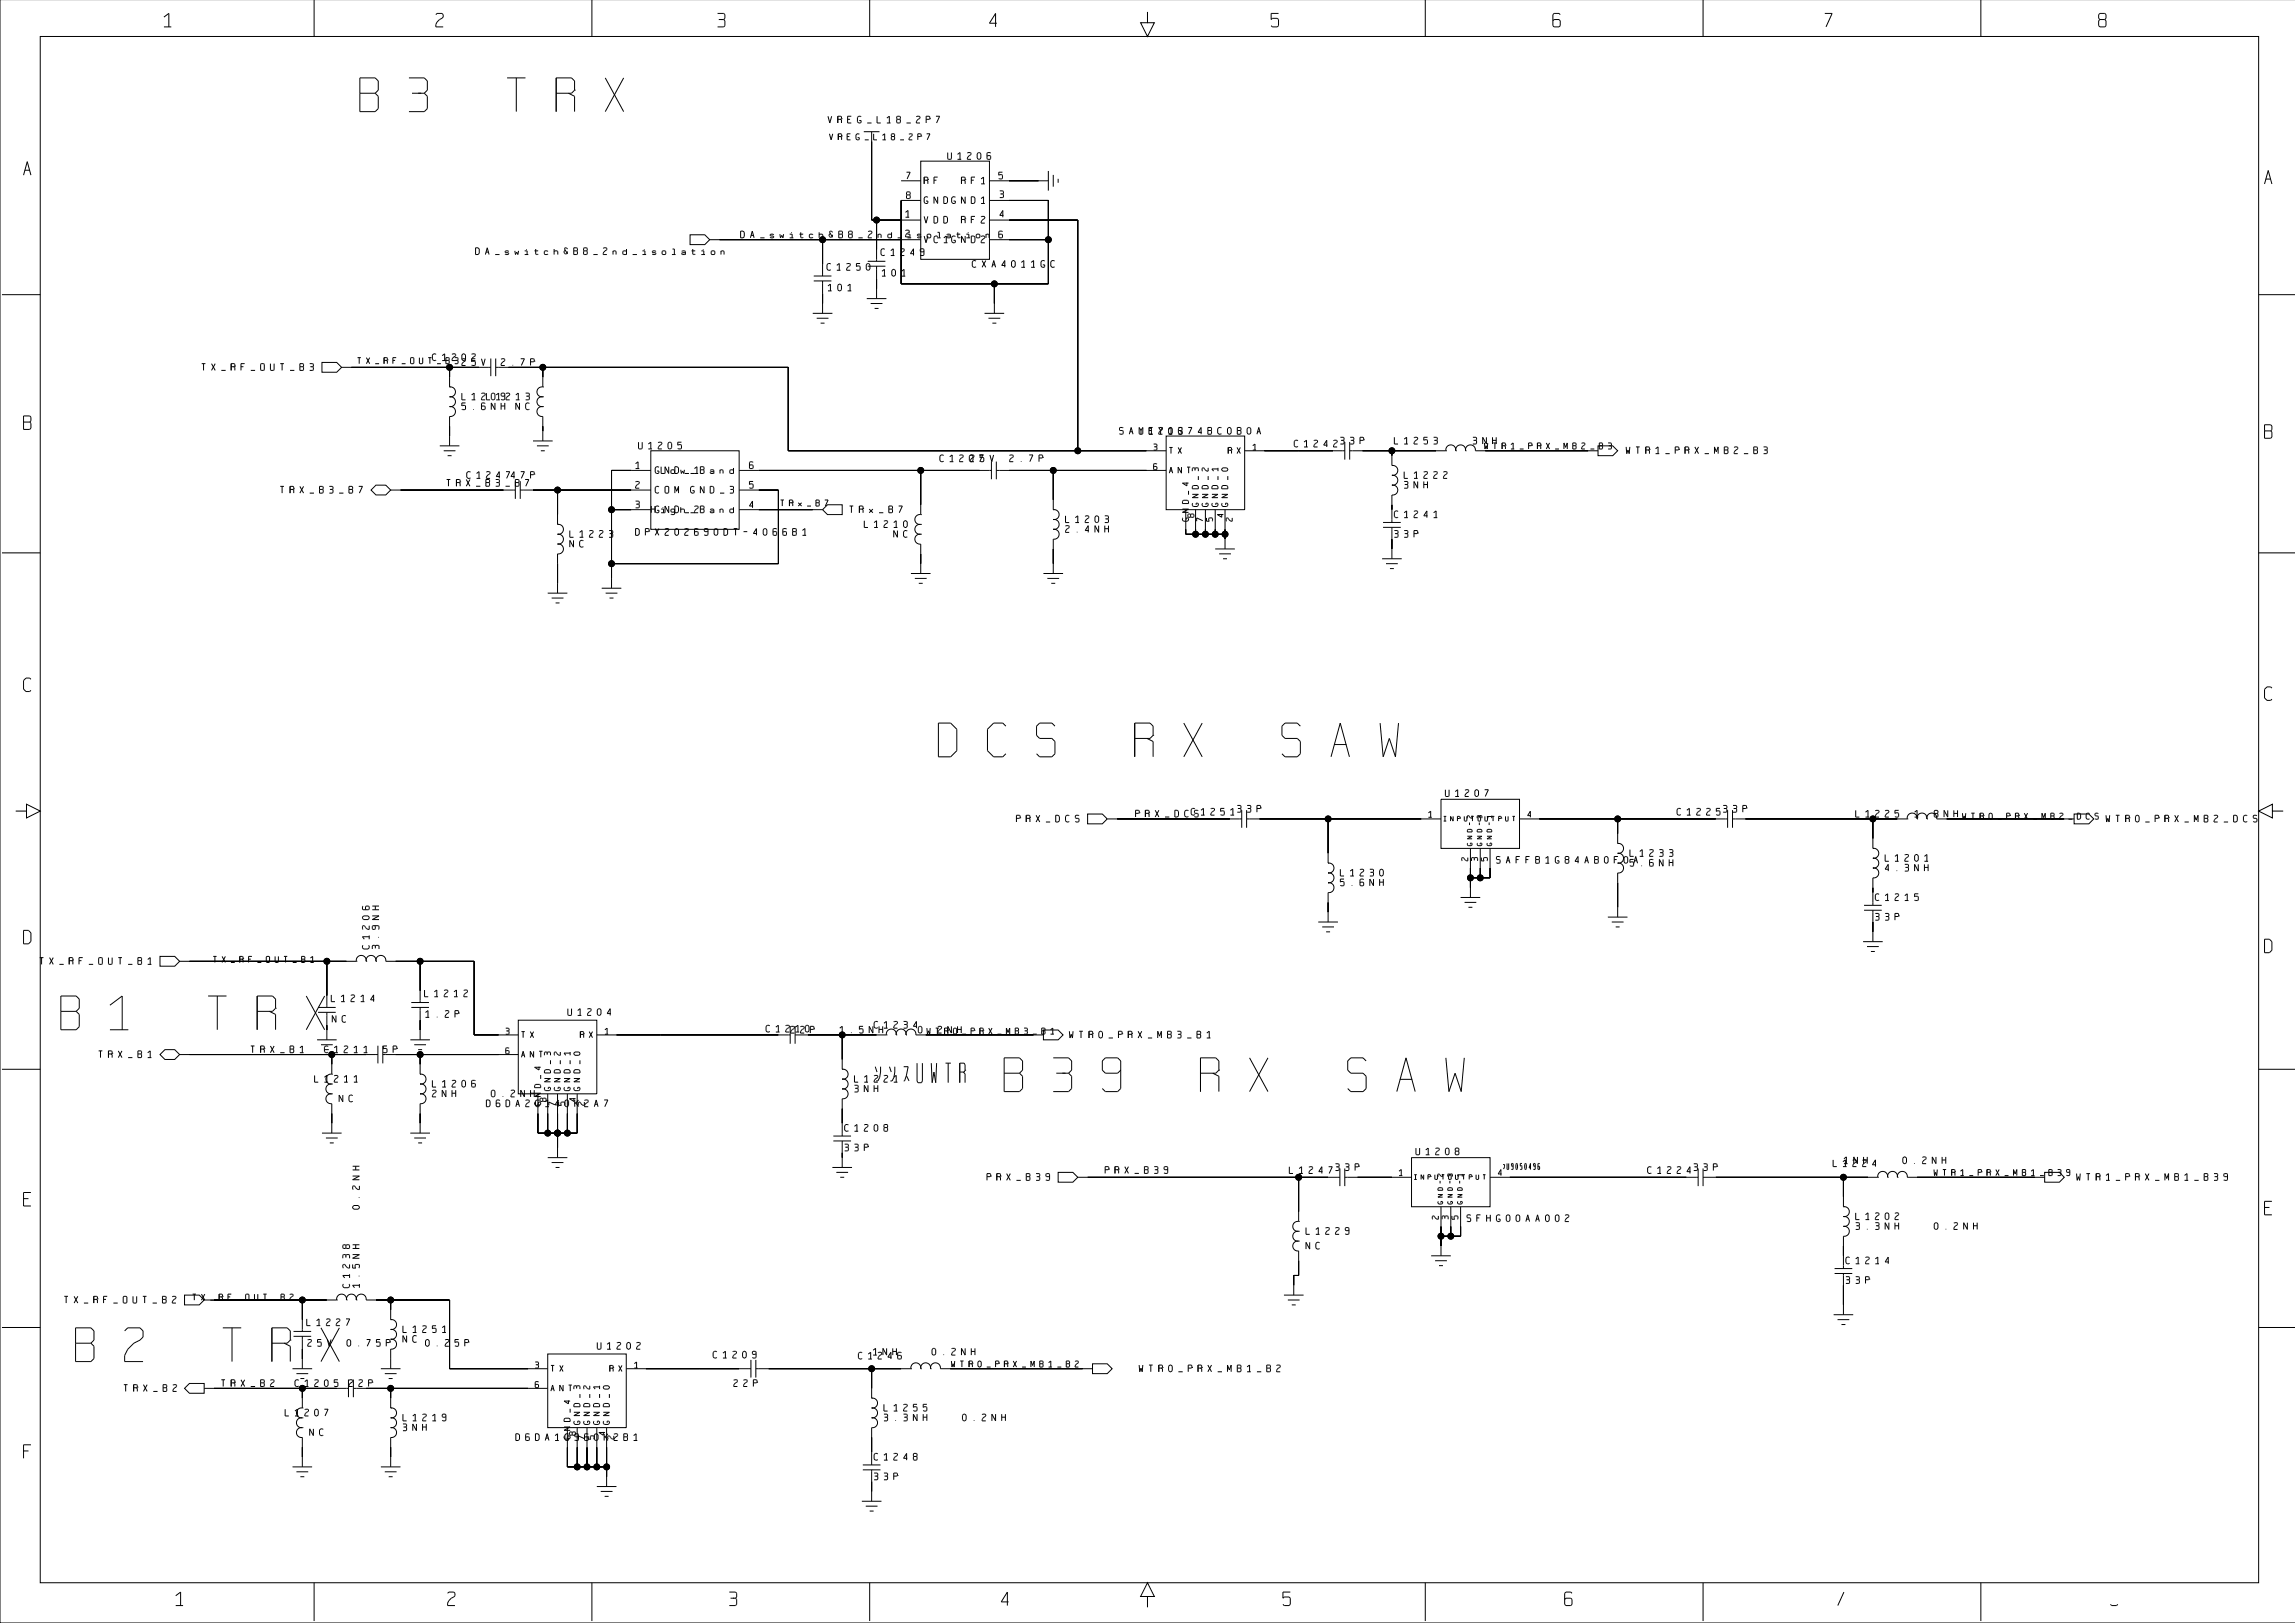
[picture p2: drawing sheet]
<svg xmlns="http://www.w3.org/2000/svg" width="594mm" height="420mm" viewBox="0 0 594 420" stroke-linecap="round" stroke-linejoin="round" font-family="sans-serif">
<defs><g id="words">
<g font-size="12.3">
<text x="90.7" y="31.4">B3</text>
<text x="127.7" y="31.4">TRX</text>
<text x="241.5" y="198.3">DCS</text>
<text x="290.9" y="198.3">RX</text>
<text x="327.9" y="198.3">SAW</text>
<text x="13.4" y="268.8">B1</text>
<text x="50.4" y="268.8">TRX</text>
<text x="258.4" y="285">B39</text>
<text x="307.8" y="285">RX</text>
<text x="344.8" y="285">SAW</text>
<text x="17.3" y="354.9">B2</text>
<text x="54.3" y="354.9">TRX</text>
</g>
<text font-size="7.1" x="214.1" y="281.5">¿¿½üWTR</text>
<g font-size="4.9">
<text x="40.9" y="6.8">1</text>
<text x="111.5" y="6.8">2</text>
<text x="184.1" y="6.8">3</text>
<text x="254.7" y="6.8">4</text>
<text x="327.4" y="6.8">5</text>
<text x="400.4" y="6.8">6</text>
<text x="470.6" y="6.8">7</text>
<text x="541.5" y="6.8">8</text>
<text x="4.6" y="44.9">A</text>
<text x="584.6" y="47.3">A</text>
<text x="4.6" y="110.8">B</text>
<text x="584.6" y="113">B</text>
<text x="4.6" y="178.6">C</text>
<text x="584.6" y="181">C</text>
<text x="4.6" y="243.8">D</text>
<text x="584.6" y="246.3">D</text>
<text x="4.6" y="311.6">E</text>
<text x="584.6" y="314">E</text>
<text x="4.6" y="376.8">F</text>
<text x="44.1" y="414.9">1</text>
<text x="114.3" y="414.9">2</text>
<text x="187.3" y="414.9">3</text>
<text x="257.5" y="414.9">4</text>
<text x="330.6" y="414.9">5</text>
<text x="403.6" y="414.9">6</text>
</g>
<g font-size="2.5">
<text x="213.8" y="31.6">VREG_L18_2P7</text>
<text x="244.5" y="40.3">U1206</text>
<text x="233.9" y="46.9">7</text>
<text x="238.1" y="47.5">RF</text>
<text x="248" y="47.5">RF1</text>
<text x="257.5" y="46.9">5</text>
<text x="233.9" y="51.9">8</text>
<text x="238.1" y="52.4">GNDGND1</text>
<text x="257.9" y="51.9">3</text>
<text x="233.5" y="56.8">1</text>
<text x="238.1" y="57.7">VDD</text>
<text x="248" y="57.7">RF2</text>
<text x="257.9" y="56.8">4</text>
<text x="124.2" y="65.8">DA_switch&amp;B8_2nd_isolation</text>
<text x="190.9" y="62.1">DA_switch&amp;B8_2nd_isolation</text>
<text x="227.2" y="65.3">C1249</text>
<text x="233.5" y="62.1">2</text>
<text x="238.1" y="62.7">VC1GND2</text>
<text x="257.5" y="62.1">6</text>
<text x="213.1" y="69.2">C1250</text>
<text x="227.2" y="70.6">101</text>
<text x="250.8" y="68.5">CXA4011GC</text>
<text x="213.4" y="74.5">101</text>
<text x="52.2" y="95.8">TX_RF_OUT_B3</text>
<text x="111.5" y="93.8">C1202</text>
<text x="119.2" y="95.2">25V</text>
<text x="129.1" y="95.2">2.7P</text>
<text x="118.5" y="105.2">5.6NH</text>
<text x="118.5" y="102.7">L1209</text>
<text x="125.2" y="102.7">L1213</text>
<text x="132.6" y="105.2">NC</text>
<text x="290" y="111.6">SAYEY1G74BC0B0A</text>
<text x="294.2" y="111.6">U1203</text>
<text x="164.4" y="115.4">U1205</text>
<text x="242.7" y="119.9">C1207</text>
<text x="250.8" y="119.9">25V</text>
<text x="260.7" y="119.9">2.7P</text>
<text x="334.4" y="116.4">C1242</text>
<text x="346.1" y="115.4">33P</text>
<text x="360.2" y="115.4">L1253</text>
<text x="380.3" y="115.4">3NH</text>
<text x="419.8" y="117.3">WTR1_PRX_MB2_B3</text>
<text x="120.3" y="124.5">C124747P</text>
<text x="163.7" y="121.7">1</text>
<text x="168.6" y="122.3">GND_1</text>
<text x="170.7" y="122.3">Low_Band</text>
<text x="193" y="121.7">6</text>
<text x="362.3" y="122.8">L1222</text>
<text x="362.3" y="125.7">3NH</text>
<text x="72.3" y="127.6">TRX_B3_B7</text>
<text x="114.7" y="126.3">TRX_B3_B7</text>
<text x="163.7" y="131.9">3</text>
<text x="163.7" y="127">2</text>
<text x="168.6" y="127.6">COM</text>
<text x="178.2" y="127.6">GND_3</text>
<text x="193" y="127">5</text>
<text x="193" y="131.9">4</text>
<text x="163.7" y="137.7">DPX202690DT-4066B1</text>
<text x="168.3" y="132.5">High_Band</text>
<text x="168.6" y="132.5">GND_2</text>
<text x="219.1" y="132.5">TRx_B7</text>
<text x="223.3" y="135.5">L1210</text>
<text x="274.8" y="134.5">L1203</text>
<text x="274.8" y="137">2.4NH</text>
<text x="359.8" y="133.1">C1241</text>
<text x="146.8" y="138.4">L1223</text>
<text x="146.8" y="140.8">NC</text>
<text x="230.7" y="138.4">NC</text>
<text x="359.8" y="138.4">33P</text>
<text x="373.2" y="205.4">U1207</text>
<text x="262.5" y="212.6">PRX_DCS</text>
<text x="292.8" y="212">PRX_DCS</text>
<text x="307.6" y="211.7">C1251</text>
<text x="319.6" y="210.6">33P</text>
<text x="433.6" y="211.7">C1225</text>
<text x="445.2" y="210.6">33P</text>
<text x="479.8" y="212">L1225</text>
<text x="494.9" y="212">1.8NH</text>
<text x="544" y="212.6">WTR0_PRX_MB2_DCS</text>
<text x="420.9" y="220.9">L1233</text>
<text x="486.8" y="222">L1201</text>
<text x="346.1" y="225.9">L1230</text>
<text x="386.3" y="222.7">SAFFB1G84AB0F0A</text>
<text x="420.9" y="223.4">5.6NH</text>
<text x="486.8" y="224.4">4.3NH</text>
<text x="346.1" y="228.3">5.6NH</text>
<text x="484.4" y="232.2">C1215</text>
<text x="484.4" y="237.1">33P</text>
<text x="10.2" y="249.3">TX_RF_OUT_B1</text>
<text x="94.3" y="246.2" transform="rotate(-90 94.3 246.2)">C1206</text>
<text x="97.1" y="246.2" transform="rotate(-90 97.1 246.2)">3.9NH</text>
<text x="109" y="256.9">L1212</text>
<text x="85" y="258.3">L1214</text>
<text x="85" y="263.6">NC</text>
<text x="109.4" y="262.5">1.2P</text>
<text x="146.4" y="261.8">U1204</text>
<text x="197.2" y="266.1">C1210</text>
<text x="203.9" y="267.8">22P</text>
<text x="217.3" y="267.8">1.5NH</text>
<text x="225.4" y="265.4">C1234</text>
<text x="232.1" y="267.8">¡À0.2NH</text>
<text x="275.9" y="268.3">WTR0_PRX_MB3_B1</text>
<text x="25" y="273.6">TRX_B1</text>
<text x="64.2" y="273.1">TRX_B1</text>
<text x="83.6" y="273.1">C1211</text>
<text x="98.4" y="273.1">5P</text>
<text x="80.8" y="279.1">L1211</text>
<text x="111.1" y="280.5">L1206</text>
<text x="220.1" y="279.1">L1221</text>
<text x="220.1" y="281.6">3NH</text>
<text x="86.8" y="284.4">NC</text>
<text x="111.1" y="283">2NH</text>
<text x="121" y="283">¡À0.2NH</text>
<text x="125.9" y="285.5">D6DA2G140K2A7</text>
<text x="217.7" y="291.8">C1208</text>
<text x="217.7" y="297.1">33P</text>
<text x="365.5" y="297.8">U1208</text>
<text x="255.1" y="305.4">PRX_B39</text>
<text x="285" y="304.1">PRX_B39</text>
<text x="333" y="304.1">L1247</text>
<text x="345" y="303.4">33P</text>
<text x="425.8" y="304.1">C1224</text>
<text x="437.4" y="303.4">33P</text>
<text x="473.8" y="302.3">L1224</text>
<text x="477" y="301.6">1NH</text>
<text x="486.8" y="301.6">¡À0.2NH</text>
<text x="536.6" y="305.4">WTR1_PRX_MB1_B39</text>
<text x="378.5" y="315.1">SFHG00AA002</text>
<text x="479.4" y="314.8">L1202</text>
<text x="479.4" y="317.2">3.3NH</text>
<text x="494.2" y="317.2">¡À0.2NH</text>
<text x="91.8" y="318.9" transform="rotate(-90 91.8 318.9)">¡À0.2NH</text>
<text x="336.9" y="320">L1229</text>
<text x="337.3" y="323.9">NC</text>
<text x="476.6" y="326">C1214</text>
<text x="89.3" y="333.7" transform="rotate(-90 89.3 333.7)">C1238</text>
<text x="91.8" y="333.7" transform="rotate(-90 91.8 333.7)">1.5NH</text>
<text x="476.6" y="331.3">33P</text>
<text x="16.6" y="337.1">TX_RF_OUT_B2</text>
<text x="78.7" y="342.3">L1227</text>
<text x="78.7" y="347.6">25V</text>
<text x="88.5" y="347.6">0.75P</text>
<text x="103.4" y="347.6">¡À0.25P</text>
<text x="103.4" y="346.5">NC</text>
<text x="103.4" y="344">L1251</text>
<text x="154.2" y="348.3">U1202</text>
<text x="184.1" y="352.1">C1209</text>
<text x="221.5" y="352.1">C1246</text>
<text x="225.8" y="351">1NH</text>
<text x="235.7" y="351">¡À0.2NH</text>
<text x="31.7" y="359.7">TRX_B2</text>
<text x="56.4" y="359.1">TRX_B2</text>
<text x="75.8" y="359.1">C1205</text>
<text x="89.6" y="359.1">22P</text>
<text x="189.1" y="359.1">22P</text>
<text x="293.9" y="354.8">WTR0_PRX_MB1_B2</text>
<text x="73.4" y="365.6">L1207</text>
<text x="227.9" y="364.1">L1255</text>
<text x="79.4" y="370.5">NC</text>
<text x="103.4" y="366.6">L1219</text>
<text x="103.4" y="369.4">3NH</text>
<text x="133.7" y="371.9">D6DA1G960K2B1</text>
<text x="227.9" y="366.6">3.3NH</text>
<text x="242.7" y="366.6">¡À0.2NH</text>
<text x="225.4" y="376.8">C1248</text>
<text x="225.4" y="382.1">33P</text>
</g>
<g font-size="2.1">
<text x="214.8" y="36.7">VREG_L18_2P7</text>
<text x="92.8" y="94.5">TX_RF_OUT_B3</text>
<text x="297.7" y="117.1">3</text>
<text x="301.6" y="117.3">TX</text>
<text x="317.5" y="117.3">RX</text>
<text x="323.5" y="117.1">1</text>
<text x="384.5" y="116.8">WTR1_PRX_MB2_B3</text>
<text x="297.7" y="122.1">6</text>
<text x="301.6" y="122.2">ANT</text>
<text x="201.8" y="131.6">TRx_B7</text>
<text x="309.5" y="131.6" transform="rotate(-90 309.5 131.6)">GND_3</text>
<text x="312" y="131.6" transform="rotate(-90 312 131.6)">GND_2</text>
<text x="314.8" y="131.6" transform="rotate(-90 314.8 131.6)">GND_1</text>
<text x="317.3" y="131.6" transform="rotate(-90 317.3 131.6)">GND_0</text>
<text x="307" y="134.8" transform="rotate(-90 307 134.8)">GND_4</text>
<text x="309" y="134.4" transform="rotate(-90 309 134.4)">8</text>
<text x="310" y="135.5" transform="rotate(-90 310 135.5)">7</text>
<text x="312.5" y="135.5" transform="rotate(-90 312.5 135.5)">5</text>
<text x="316.8" y="134.4" transform="rotate(-90 316.8 134.4)">4</text>
<text x="317.8" y="135.5" transform="rotate(-90 317.8 135.5)">2</text>
<text x="369" y="212">1</text>
<text x="394.4" y="212">4</text>
<text x="508.4" y="212.4">WTR0_PRX_MB2_DCS</text>
<text x="378.8" y="223.3" transform="rotate(-90 378.8 223.3)">2</text>
<text x="381.3" y="223.3" transform="rotate(-90 381.3 223.3)">3</text>
<text x="383.7" y="223.3" transform="rotate(-90 383.7 223.3)">5</text>
<text x="55.4" y="249.4">TX_RF_OUT_B1</text>
<text x="130.2" y="268.1">3</text>
<text x="134.1" y="268.2">TX</text>
<text x="149.6" y="268.2">RX</text>
<text x="155.6" y="268.1">1</text>
<text x="240.2" y="268.1">WTR0_PRX_MB3_B1</text>
<text x="130.2" y="273.1">6</text>
<text x="134.1" y="273.5">ANT</text>
<text x="139.5" y="285.8" transform="rotate(-90 139.5 285.8)">GND_4</text>
<text x="141.5" y="285.8" transform="rotate(-90 141.5 285.8)">8</text>
<text x="141.9" y="282.9" transform="rotate(-90 141.9 282.9)">GND_3</text>
<text x="142.4" y="286.5" transform="rotate(-90 142.4 286.5)">7</text>
<text x="144.4" y="282.9" transform="rotate(-90 144.4 282.9)">GND_2</text>
<text x="144.9" y="286.5" transform="rotate(-90 144.9 286.5)">5</text>
<text x="147.2" y="282.9" transform="rotate(-90 147.2 282.9)">GND_1</text>
<text x="149.2" y="285.8" transform="rotate(-90 149.2 285.8)">4</text>
<text x="149.7" y="282.9" transform="rotate(-90 149.7 282.9)">GND_0</text>
<text x="150.2" y="286.5" transform="rotate(-90 150.2 286.5)">2</text>
<text x="384.2" y="303">Ìù9050496</text>
<text x="387" y="304.8">4</text>
<text x="500.9" y="304.8">WTR1_PRX_MB1_B39</text>
<text x="371" y="316.1" transform="rotate(-90 371 316.1)">2</text>
<text x="373.5" y="316.1" transform="rotate(-90 373.5 316.1)">3</text>
<text x="376" y="316.1" transform="rotate(-90 376 316.1)">5</text>
<text x="50.1" y="336.9">TX_RF_OUT_B2</text>
<text x="137.9" y="354.5">3</text>
<text x="137.9" y="359.5">6</text>
<text x="141.8" y="359.6">ANT</text>
<text x="141.8" y="354.7">TX</text>
<text x="157.3" y="354.7">RX</text>
<text x="246.6" y="354.2">WTR0_PRX_MB1_B2</text>
<text x="149.2" y="371.8" transform="rotate(-90 149.2 371.8)">8GND_3</text>
<text x="154.6" y="369.4" transform="rotate(-90 154.6 369.4)">GND_1</text>
<text x="156.6" y="371.8" transform="rotate(-90 156.6 371.8)">4GND_0</text>
<text x="147.2" y="372.2" transform="rotate(-90 147.2 372.2)">GND_4</text>
<text x="150.2" y="372.9" transform="rotate(-90 150.2 372.9)">7</text>
<text x="152.7" y="372.9" transform="rotate(-90 152.7 372.9)">5 GND_2</text>
<text x="157.6" y="372.9" transform="rotate(-90 157.6 372.9)">2</text>
</g>
<g font-size="1.8">
<text x="372.9" y="212.4">INPUTOUTPUT</text>
<text x="380" y="219.4" transform="rotate(-90 380 219.4)">GND-2</text>
<text x="382.5" y="219.4" transform="rotate(-90 382.5 219.4)">GND-3</text>
<text x="385" y="219.4" transform="rotate(-90 385 219.4)">GND-1</text>
<text x="365.1" y="305.2">INPUT OUTPUT</text>
<text x="372.3" y="312.2" transform="rotate(-90 372.3 312.2)">GND-2</text>
<text x="375.1" y="312.2" transform="rotate(-90 375.1 312.2)">GND-3</text>
<text x="377.6" y="312.2" transform="rotate(-90 377.6 312.2)">GND-1</text>
</g>
</g></defs>
<g fill="none" stroke="#000" stroke-width=".26">
<path d="M0 -.1v419.9h593.8M81.3 -.1v9.5M153.1 -.1v9.5M225 -.1v9.5M368.7 -.1v9.5M440.6 -.1v9.5M512.5 -.1v9.5M10.4 9.4h573.9v400h-573.9zM296.9 3.1v2.8h1.7l-1.7 3.5-1.8-3.5h1.8M223.5 34.1h4M225.5 34.1v22.8h12.7M239.7 34.6h.9l-.7 1.6"/>
<path d="M248.4 39.5v1.7M226.8 56.9v10.7M233.1 46.8h5.1M238.2 41.7h17.8v25.4h-17.8zM238.2 51.8h-5.1v21.6h38.1v-21.6h-15.2M245.2 41l.1 .2 .8-.2M247.7 41.2h1M250.3 40.9v.3h.9M252.8 40.9l.3 .3h.3l.4-.3M253.8 52.6h1M253.8 47.6h1M255.3 41l.2 .2 .8-.2"/>
<path d="M256 56.9h22.8v59.7M256 46.8h15.2M268.7 46.8h.1M271.2 44.2v5.1M272.5 45.2v3.1M273.7 46.3v1M.5 76.2h9.9M123.7 64.1h-.7v1.7h.7M178.5 60.7h3.8l1.3 1.3-1.3 1.3h-3.8zM183.6 62h54.6M210.5 72.7h4.6M210.5 71.4h4.6"/>
<path d="M212.8 78.5h.1M212.8 62v9.4M212.8 73.4v7.6M219.3 75.2h.9M224.2 77.2h5.1M224.5 68.9h4.6M224.5 67.6h4.6M225.2 78.5h3.1M226.3 79.8h1M226.8 74.7h.1M226.8 69.6v7.6M233.2 71.4h1"/>
<path d="M255.2 60.6l.7 .1v.8M256 62h15.2M257.2 78.5h.1M257.2 73.4v7.6M584.3 76.2h9.5M83.3 93.7h3.8l1.3 1.3-1.3 1.3h-3.8zM88.4 95h35.5M116.3 95v5.1M126.5 95h.5M127 92.7v4.6M128.2 95h.8M128.2 92.7v4.6"/>
<path d="M131.5 95h72.4v21.6h97.8M140.4 95v5.1M210.3 81h5M211.3 82.3h3M212.3 83.6h1M254.7 81h5.1M255.7 82.3h3.1M256.7 83.6h1.1M113.8 115.3h5M114.8 116.6h3M115.8 117.9h1M116.3 112.8h.1"/>
<path d="M116.3 100.1h.1M116.3 102.6h.1M116.3 105.2h.1M116.3 100.1a1.29 1.29 0 0 1 1.5 1.3 1.29 1.29 0 0 1-1.5 1.2M116.3 102.6a1.29 1.29 0 0 1 1.5 1.3 1.29 1.29 0 0 1-1.5 1.3M116.3 105.2a1.29 1.29 0 0 1 1.5 1.2 1.29 1.29 0 0 1-1.5 1.3v7.6M137.9 114.1h5.1M138.9 115.3h3.1M139.9 116.6h1M140.4 100.1a1.29 1.29 0 0 0-1.5 1.3 1.29 1.29 0 0 0 1.5 1.2M140.4 102.6a1.29 1.29 0 0 0-1.5 1.3 1.29 1.29 0 0 0 1.5 1.3M140.4 105.2a1.29 1.29 0 0 0-1.5 1.2 1.29 1.29 0 0 0 1.5 1.3v6.4"/>
<path d="M140.4 111.5h.1M140.4 100.1h.1M140.4 102.6h.1M140.4 105.2h.1M168.4 116.6h22.8v20.3h-22.8zM256.5 119.4v4.6M257.8 119.4v4.6M298.4 114.9l.9 .1M301.7 112.8h20.3v19h-20.3zM322 116.6h25.9M324.1 115.3l.6-.4v1.5M347.9 114.3v4.6"/>
<path d="M349.2 116.6h24.9M349.2 114.3v4.6M360.1 116.6v3.8M374.1 116.6a1.29 1.29 0 0 1 1.2-1.5 1.29 1.29 0 0 1 1.3 1.5M374.1 116.6h.1M376.6 116.6a1.29 1.29 0 0 1 1.3-1.5 1.29 1.29 0 0 1 1.2 1.5M376.6 116.6h.1M379.1 116.6a1.29 1.29 0 0 1 1.3-1.5 1.29 1.29 0 0 1 1.3 1.5h29.2M379.1 116.6h.1M413.4 115.3h3.8l1.3 1.3-1.3 1.3h-3.8zM416 114.6h.7l.2 .1-.2 .6M416.2 115.3h.5"/>
<path d="M416.7 115.3l.2 .7-.9 .1M456.2 115.6h.8l.2 .2-.2 .6M456.4 116.4h.6M457 116.4l.2 .8-.2 .1h-.8M96 126.8l1.3-1.3h2.5l1.3 1.3-1.3 1.2h-2.5zM101.1 126.8h29.2M133.3 124.5v4.5M134.6 124.5v4.5M135.4 126.8h33M136.8 124l-.8 1.8M144.2 135.6h.1M144.2 138.2h.1"/>
<path d="M144.2 126.8v8.8M144.2 135.6a1.29 1.29 0 0 1 1.6 1.3 1.29 1.29 0 0 1-1.6 1.3M144.2 138.2a1.29 1.29 0 0 1 1.6 1.3 1.29 1.29 0 0 1-1.6 1.2M158.2 131.8h10.2M168.4 121.7h-10.2v30.5M191.2 121.7h65.3M191.2 126.8h10.2v19h-43.2M191.2 131.8h19.1M201.9 129.3h.9M202.4 129.3v1.6M205.1 129.5l-.9-.2v1.6M207.6 138.5h.9"/>
<path d="M207.6 137.2l.6-.5v1.8M211.9 129.5l-.8-.2v.7M212.8 131.8l1.3-1.2h3.8v2.5h-3.8zM213.4 129.3h.8l-.7 1.6M223.6 134.7v1.7h.9M226.1 136.4h1M226.8 134.7v1.7M228.7 136.1v.3h.9M231.8 134.7v1.7M238.2 133.1a1.29 1.29 0 0 0-1.5 1.3 1.29 1.29 0 0 0 1.5 1.2M238.2 135.6a1.29 1.29 0 0 0-1.5 1.3 1.29 1.29 0 0 0 1.5 1.3M238.2 138.2a1.29 1.29 0 0 0-1.5 1.3 1.29 1.29 0 0 0 1.5 1.2v7.6"/>
<path d="M238.2 133.1h.1M238.2 135.6h.1M238.2 138.2h.1M238.2 121.7v11.4M257.8 121.7h43.9M272.5 131.8h.1M272.5 134.4h.1M272.5 136.9h.1M272.5 121.7v10.1M272.5 131.8a1.29 1.29 0 0 1 1.5 1.3 1.29 1.29 0 0 1-1.5 1.3M272.5 134.4a1.29 1.29 0 0 1 1.5 1.2 1.29 1.29 0 0 1-1.5 1.3M272.5 136.9a1.29 1.29 0 0 1 1.5 1.3 1.29 1.29 0 0 1-1.5 1.3v8.8"/>
<path d="M306.8 131.8v6.4h10.1M307.1 120.8h.8M308.4 121.2l.2-.2 1.4 .2M309.3 131.8v6.4M309.6 134l1.6 .7M311 121.2l.1-.2 .5 .2M311.8 131.8v6.4M312.6 121v.9M312.8 134l.9 .1-.1 .7M314.4 131.8v6.4M315.1 121v.9M315.1 121.3h-1.6l.5 .6"/>
<path d="M316.1 121.3l.2-.3h1l.3 .3M316.9 139.5h.1M316.9 131.8v10.2M318.8 134v.8h-.3M357.8 135.1h4.6M357.8 136.4h4.6M360.1 120.4h.1M360.1 122.9h.1M360.1 125.5h.1M360.1 128v2.6M360.1 131.8v3.3M360.1 136.9v7.6"/>
<path d="M360.1 120.4a1.29 1.29 0 0 1 1.5 1.3 1.29 1.29 0 0 1-1.5 1.2M360.1 122.9a1.29 1.29 0 0 1 1.5 1.3 1.29 1.29 0 0 1-1.5 1.3M360.1 125.5a1.29 1.29 0 0 1 1.5 1.3 1.29 1.29 0 0 1-1.5 1.2M363.3 122v1.7M366.4 122v1.7M370.9 133.9h.9M370.9 132.6l.6-.4v1.7M370.9 123.4v.3h.9M373.4 123.4v.3h1M.5 143h9.9M141.7 153.4h5.1M142.7 154.7h3.1"/>
<path d="M143.7 156h1M144.2 150.9h.1M144.2 140.7h.1M144.2 140.7a1.29 1.29 0 0 1 1.6 1.3 1.29 1.29 0 0 1-1.6 1.3v10.1M155.7 152.2h5M156.7 153.4h3M157.7 154.7h1M158.2 149.6h.1M235.7 148.3h5M236.7 149.6h3M237.7 150.9h1M238.2 145.8h.1"/>
<path d="M269.9 148.3h5.1M271 149.6h3M272 150.9h1M272.5 145.8h.1M314.4 142h5.1M315.4 143.3h3M316.4 144.5h1M357.6 144.5h5M358.6 145.8h3M359.6 147.1h1M360.1 142h.1M584.3 143h9.5"/>
<path d="M4.1 209.8h2.8v-1.8l3.5 1.8-3.5 1.8v-1.8M281.4 210.6h3.8l1.2 1.2-1.2 1.3h-3.8zM286.4 211.8h34.8M321.2 209.5v4.6M322.5 211.8h50.3M322.5 209.5v4.6M335 204.6h.1M343.6 211.8v11.5M372.8 206.7h20.3v12.7h-20.3zM379.6 216.3h1.2l-1.2 .7h1.2M379.6 215.2h1.2M380.4 218.1h.3"/>
<path d="M380.4 219.4v12.7M380.6 214.5l.2 .2M380.8 218.5l-.2 .2M382.2 216.3h1.2l-1.2 .7h1.2M382.2 215.2h1.2M382.4 218.7h.8M382.4 214.5h.8M382.9 218.1h.4M382.9 219.4v7.7M384.7 216.3h1.2l-1.2 .7h1.2M384.9 214.5h.8l.2 .2v.5h-1.2M385.5 218.1l.4 .1v.3l-.2 .2h-.8"/>
<path d="M385.5 219.4v7.7h-5.1M393.1 211.8h53.8M418.5 218.2h.1M418.5 211.8v6.4M418.5 218.2a1.29 1.29 0 0 1 1.5 1.2 1.29 1.29 0 0 1-1.5 1.3M446.9 209.5v4.6M448.2 211.8h45.2M448.2 209.5v4.6M484.5 219.4h.1M484.5 211.8v7.6M484.5 219.4a1.29 1.29 0 0 1 1.5 1.3 1.29 1.29 0 0 1-1.5 1.3M493.4 211.8h.1"/>
<path d="M493.4 211.8a1.29 1.29 0 0 1 1.3-1.5 1.29 1.29 0 0 1 1.2 1.5M503.6 211.8h30.4M536.6 210.6h3.8l1.3 1.2-1.3 1.3h-3.8zM542 210.9l.8 .3-.1 .7-.7-.1M542 210.5l.1-.2 .7 .2M583.1 211.7l.8 .1-.2 .8h-.6M583.1 210.9l.8 .1M587.9 209.8v-1.8l-3.6 1.8 3.6 1.8v-1.8h2.8M93.9 235.3h1.5M94.1 237.9h1.1M94.1 236.9h1.1M96.3 236.9h1.8l-1.8 1h1.8"/>
<path d="M96.3 235.3h1.8M96.3 234.4h1.8M97.9 239.4l.2 .2-.2 .8M341 238.5h5.1M342.1 239.8h3M343.6 236h.1M343.6 223.3h.1M343.6 225.8h.1M343.6 228.3h.1M343.6 230.9v7.6M343.6 223.3a1.29 1.29 0 0 1 1.5 1.2 1.29 1.29 0 0 1-1.5 1.3 1.29 1.29 0 0 1 1.5 1.3 1.29 1.29 0 0 1-1.5 1.2 1.29 1.29 0 0 1 1.5 1.3 1.29 1.29 0 0 1-1.5 1.3M377.9 232.1h5"/>
<path d="M378.9 233.4h3M379.9 234.7h1M380.4 229.6h.1M383.9 221.8l.9 .2-.1 .7M416 237.2h5M417 238.5h3M418 239.8h1M418.5 234.7h.1M418.5 223.3a1.29 1.29 0 0 1 1.5 1.2 1.29 1.29 0 0 1-1.5 1.3v11.4M482.2 234.2h4.6M482.2 235.4h4.6M484.5 222h.1"/>
<path d="M484.5 224.5h.1M484.5 230.9v3.3M484.5 236v7.6M484.5 222a1.29 1.29 0 0 1 1.5 1.3 1.29 1.29 0 0 1-1.5 1.2M484.5 224.5a1.29 1.29 0 0 1 1.5 1.3 1.29 1.29 0 0 1-1.5 1.3v2.5M497.9 221.5l.6-.5v1.8M38.2 249.4h1M41.4 247.4h3.8l1.3 1.2-1.3 1.3h-3.8zM46.5 248.6h45.7M80.3 249h.9M80.3 247.8l.6-.4v1.6M84.6 248.6v8.9"/>
<path d="M92.2 248.6a1.29 1.29 0 0 1 1.3-1.5 1.29 1.29 0 0 1 1.2 1.5 1.29 1.29 0 0 1 1.3-1.5 1.29 1.29 0 0 1 1.3 1.5 1.29 1.29 0 0 1 1.2-1.5 1.29 1.29 0 0 1 1.3 1.5M92.2 248.6h.1M93.8 242.3h1.7M94.1 245.5h1.1M94.7 248.6h.1M97.3 248.6h.1M97.9 244.5l.2 .2v.8M97.9 242.5h.2M99.8 248.6h22.9v19.1h11.4M106.4 259.3h4.6M108.7 248.6v10.7M109.8 256.1v1.7h1"/>
<path d="M112.4 257.8h.9M113 256.1v1.7M114.9 257.5v.3h1M117.4 257.8h1M118.1 256.1v1.7M120 257.5v.3h.9M343.1 241h1M482 243.6h5.1M483 244.8h3M484 246.1h1M484.5 241h.1M.5 276.6h9.9"/>
<path d="M38.2 273.6h1M41.4 272.8l1.3-1.3h2.5l1.3 1.3-1.3 1.2h-2.5zM49 272.8h48.8M82 269h5.1M82.3 260.6h4.5M82.3 261.9h4.5M85.8 272.8v5.1a1.29 1.29 0 0 0-1.5 1.2 1.29 1.29 0 0 0 1.5 1.3M91.5 279.9h1M97.8 270.5v4.6M99 270.5v4.6M102.3 272.8h31.8M106.1 269h5.1"/>
<path d="M106.4 260.6h4.6M107.2 270.2h3M108.2 271.5h1M108.7 266.4h.1M108.7 277.9h.1M108.7 260.6v8.4M108.7 272.8v5.1M108.7 277.9a1.29 1.29 0 0 1 1.5 1.2 1.29 1.29 0 0 1-1.5 1.3 1.29 1.29 0 0 1 1.5 1.3 1.29 1.29 0 0 1-1.5 1.2 1.29 1.29 0 0 1 1.5 1.3 1.29 1.29 0 0 1-1.5 1.3M134.1 263.9h20.3v19h-20.3zM139.5 271.9h.8M141.6 272.2v.6M141.6 272.2l-.6-.1-.2 .9"/>
<path d="M141.6 272.2l.7-.1 .1 .9M144.1 272.5l-.3-.4h-.3l-.1 .7M145 272.1v.9M147.5 272.1v.9M147.5 272.4h-1.6l.5 .6M148.5 272.4l.2-.3h1l.3 .3M154.4 267.7h49.5M156.5 267.5h.8M204.4 265.4v4.6M205.7 265.4v4.6M209 267.7h17.8M217.9 267.7v8.9"/>
<path d="M229.3 267.7a1.29 1.29 0 0 1 1.3-1.5 1.29 1.29 0 0 1 1.3 1.5M239.5 267.7h27.9M269.9 266.4h3.8l1.3 1.3-1.3 1.3h-3.8zM271.8 267.5h.8M271.8 266.3l.6-.4v1.6M312.2 268.5h1M312.2 267.2l.6-.5v1.8M584.3 276.6h9.5M83.3 293.1h5.1M84.3 294.4h3.1M85.3 295.6h1M85.8 280.4a1.29 1.29 0 0 0-1.5 1.3 1.29 1.29 0 0 0 1.5 1.2"/>
<path d="M85.8 282.9a1.29 1.29 0 0 0-1.5 1.3 1.29 1.29 0 0 0 1.5 1.3v7.6M85.8 290.5h.1M85.8 280.4h.1M85.8 282.9h.1M106.1 293.1h5.1M107.2 294.4h3M108.2 295.6h1M108.7 290.5h.1M108.7 280.4h.1M108.7 282.9h.1M108.7 285.5v7.6M139.2 282.9v10.2h10.1v-10.2"/>
<path d="M141.7 282.9v10.2M141.7 299.4h5.1M144.2 296.9h.1M144.2 293.1h.1M144.2 282.9v16.5M146.8 282.9v10.2M215.6 293.9h4.6M215.6 295.1h4.6M217.9 299.4h.1M217.9 284.2v9.7M217.9 295.6v6.4M327.1 297.8h.1"/>
<path d="M365.2 299.4h20.3v12.7h-20.3zM91.2 301.7h1.8M92 301.7v.9M142.7 300.7h3.1M143.7 302h1M215.3 302h5.1M216.4 303.2h3M217.4 304.5h1M273.7 303.2h3.9l1.2 1.3-1.2 1.3h-3.9zM278.8 304.5h67.8M336 315.9a1.29 1.29 0 0 0-1.6 1.3 1.29 1.29 0 0 0 1.6 1.3 1.29 1.29 0 0 0-1.6 1.3 1.29 1.29 0 0 0 1.6 1.2 1.29 1.29 0 0 0-1.6 1.3 1.29 1.29 0 0 0 1.6 1.3M336 315.9h.1"/>
<path d="M336 318.5h.1M336 304.5v11.4M346.6 302.2v4.6M347.9 304.5h17.3M347.9 302.2v4.6M361.9 304.1h.9M361.9 302.9l.6-.4v1.6M372 309h1.2l-1.2 .7h1.2M372.2 307.2h.8l.2 .2v.5h-1.2M372.8 310.8h.3l.1 .4-.2 .2h-.8M372.8 312.1v12.7M374.5 309h1.3l-1.3 .7h1.3"/>
<path d="M374.5 307.9h1.3M375.3 312.1v7.7M375.5 307.2l.3 .2M375.6 310.8l.2 .1M375.8 311.2l-.3 .2M376.3 314.5l.9 .2-.2 .7M377.1 309h1.2l-1.2 .7h1.2M377.9 312.1v7.7h-5.1M378.1 307.2l.2 .2v.5h-1.2M378.2 310.8l.1 .4-.2 .2M385.5 304.5h53.8M388.3 302.5v1.6"/>
<path d="M404.9 316h1M405.1 314.2l.8 .2v.3l-.5 .3M439.3 302.2v4.6M440.6 304.5h45.2M440.6 302.2v4.6M476.9 312.1h.1M476.9 314.7h.1M476.9 317.2h.1M476.9 304.5v7.6M476.9 312.1a1.29 1.29 0 0 1 1.5 1.3 1.29 1.29 0 0 1-1.5 1.3M476.9 314.7a1.29 1.29 0 0 1 1.5 1.2 1.29 1.29 0 0 1-1.5 1.3M476.9 317.2a1.29 1.29 0 0 1 1.5 1.3 1.29 1.29 0 0 1-1.5 1.3v8.3"/>
<path d="M485.8 304.5a1.29 1.29 0 0 1 1.3-1.5 1.29 1.29 0 0 1 1.2 1.5M485.8 304.5h.1M488.3 304.5a1.29 1.29 0 0 1 1.3-1.5 1.29 1.29 0 0 1 1.3 1.5M488.3 304.5h.1M490.9 304.5h.1M490.9 304.5a1.29 1.29 0 0 1 1.2-1.5 1.29 1.29 0 0 1 1.3 1.5h33M500.3 302.5l.2 1.6M501.2 302.5l-.2 1.6M503 302.5v1.6M505.8 302.7l-.9-.2v1.6M507.2 302.9l.6-.4v1.6M510.6 317.1h.9"/>
<path d="M511.5 316.3v1.7M512.6 302.7l-.8-.2v1.6M514.9 302.7l-.9-.2v1.6M516.3 302.5l.9 1.6M517.2 302.5l-.9 1.6M520.9 304.1v-1.6l.4 1.2 .5-1.2v1.6M524 302.7l-.8-.2v.7M525.5 302.9l.5-.4v1.6M529 303.2h3.8l1.2 1.3-1.2 1.3h-3.8zM530.9 302.7l-.9-.2v.7M532.3 302.5l.9 .2M534.6 302.7l.2-.2 .7 .2v1.2l-.2 .2-.7-.2"/>
<path d="M534.6 303.1l.2 .1 .7-.1M575.5 303.6l.8 .1v1.5l-.8 .1M576.3 304.2l-.8 .2M47.7 335h3.9l1.2 1.3-1.2 1.2h-3.9zM55.4 336.3h31.7M75 336.3h.8M75.1 334.7l.7 .2v.3l-.7 .5M78.2 336.3v7.6M87.1 336.3a1.29 1.29 0 0 1 1.3-1.6 1.29 1.29 0 0 1 1.2 1.6M87.1 336.3h.1M88.7 329.9h1.7M89.6 336.3a1.29 1.29 0 0 1 1.3-1.6 1.29 1.29 0 0 1 1.3 1.6"/>
<path d="M89.6 336.3h.1M91.2 332.4h1.8M91.2 324.5h1.8l-1.8 1h1.8M91.2 322h1.8M91.2 322.9h1.8M92 327.1h.8l.2 .1-.2 .8M92.2 336.3a1.29 1.29 0 0 1 1.3-1.6 1.29 1.29 0 0 1 1.2 1.6h21.6v17.7h25.4M92.2 336.3h.1M92.8 330.1h.2M93 332.1v1M101.1 336.3v5M332.2 335h5"/>
<path d="M333.2 336.3h3M334.2 337.5h1M334.7 332.4h.1M336 321h.1M336 323.6v6.3h-1.3v5.1M370.2 324.8h5.1M371.3 326.1h3M372.3 327.4h1M372.8 322.3h.1M474.6 328.1h4.6M474.6 329.4h4.6M476.9 337.5h.1"/>
<path d="M476.9 329.9v10.2M.5 343.4h9.9M47.7 359.1l1.3-1.3h3.8v2.6h-3.8zM55.4 359.1h22.8v5.1a1.29 1.29 0 0 0-1.5 1.3 1.29 1.29 0 0 0 1.5 1.2M90.1 356.8v4.6M91.4 356.8v4.6M94.7 359.1h47M98.5 354h5.1M99.5 355.3h3.1M100.6 356.6h1M100.7 346.5l.2 .6M100.9 347.1h.1"/>
<path d="M100.9 347.1l-.2 .2M101.1 351.5h.1M101.1 341.3h.1M101.1 343.9h.1M101.1 346.4h.1M101.1 359.1v5.1M101.1 341.3a1.29 1.29 0 0 1 1.5 1.3 1.29 1.29 0 0 1-1.5 1.3M101.1 343.9a1.29 1.29 0 0 1 1.5 1.2 1.29 1.29 0 0 1-1.5 1.3M101.1 346.4a1.29 1.29 0 0 1 1.5 1.3 1.29 1.29 0 0 1-1.5 1.3v5M114.4 343.4l.6-.5v1.8M120.2 346.5h.8l.2 .6M121.2 347.1h.1"/>
<path d="M121.2 347.1l-.2 .2h-.8M138.5 352.3l.8 .1M141.7 350.2h20.3v19.1h-20.3zM147.1 358.3h.9M149.2 358.6v.6M149.2 358.6l-.6-.2-.1 .9M149.2 358.6l.7-.2 .1 .9M151 359.2l.1-.8h.3l.6 .8M152.6 358.4v.9M155.1 358.4v.9M155.1 358.7h-1.6l.5 .6M156.1 359l.3-.6h1l.3 .6"/>
<path d="M162 354h32.3M164.1 353.9h.9M164.1 352.7l.6-.4v1.6M194.3 351.7v4.6M195.5 354h40.2M195.5 351.7v4.6M225.5 354v7.7M235.7 354a1.29 1.29 0 0 1 1.2-1.5 1.29 1.29 0 0 1 1.3 1.5M235.7 354h.1M238.2 354a1.29 1.29 0 0 1 1.3-1.5 1.29 1.29 0 0 1 1.2 1.5M238.2 354h.1M240.7 354a1.29 1.29 0 0 1 1.3-1.5 1.29 1.29 0 0 1 1.3 1.5h39.3"/>
<path d="M240.7 354h.1M278.1 353.6h.9M278.1 352.2l.2-.2 .7 .2v.3l-.9 .8M282.6 352.8h3.8l1.3 1.2-1.3 1.3h-3.8zM330.3 354.8h.9M330.4 353.1l.8 .1v.4l-.5 .3M474.4 340.1h5M475.4 341.3h3M476.4 342.6h1M584.3 343.4h9.5M75.7 379.4h5.1M78.2 366.7a1.29 1.29 0 0 0-1.5 1.3 1.29 1.29 0 0 0 1.5 1.3"/>
<path d="M78.2 369.3a1.29 1.29 0 0 0-1.5 1.2 1.29 1.29 0 0 0 1.5 1.3v7.6M78.2 376.9h.1M78.2 366.7h.1M78.2 369.3h.1M98.5 379.4h5.1M101.1 376.9h.1M101.1 364.2h.1M101.1 366.7h.1M101.1 369.3h.1M101.1 364.2a1.29 1.29 0 0 1 1.5 1.3 1.29 1.29 0 0 1-1.5 1.2M101.1 366.7a1.29 1.29 0 0 1 1.5 1.3 1.29 1.29 0 0 1-1.5 1.3M101.1 369.3a1.29 1.29 0 0 1 1.5 1.2 1.29 1.29 0 0 1-1.5 1.3v7.6"/>
<path d="M104.2 365.8v1.7M107.4 365.8v1.7M111.9 367.5h.9M112.5 365.8v1.7M114.4 367.4l.2 .1 .8-.1M146.8 369.3v10.1h10.1M149.3 369.3v10.1M151.9 369.3v10.1M154.4 369.3v10.1M156.9 369.3v15.2M223.2 378.9h4.6M225.5 361.7h.1"/>
<path d="M225.5 364.2h.1M225.5 366.7h.1M225.5 361.7a1.29 1.29 0 0 1 1.5 1.2 1.29 1.29 0 0 1-1.5 1.3M225.5 364.2a1.29 1.29 0 0 1 1.5 1.3 1.29 1.29 0 0 1-1.5 1.2M225.5 366.7a1.29 1.29 0 0 1 1.5 1.3 1.29 1.29 0 0 1-1.5 1.3v9.6M229.6 367.4l-.1 .1h-.8M231.7 367.4v.1M234.7 367.4l-.2 .1h-.7M237.2 365.8v1.7l-.9-1.7v1.7M238.8 365.8v1.7M239.8 365.8v1.7M259.1 366.6h1"/>
<path d="M260.1 365.8v1.7M76.7 380.7h3M77.7 382h1M99.5 380.7h3.1M100.6 382h1M154.4 384.5h5.1M155.4 385.8h3.1M156.4 387h1M156.9 382h.1M223 388.3h5M223.2 380.2h4.6M224 389.6h3"/>
<path d="M225 390.9h1M225.5 385.8h.1M225.5 380.7v7.6M81.3 409.4v9.9M153.1 409.4v9.9M225 409.4v9.9M296.9 412.9h1.7l-1.7-3.5-1.8 3.5h1.8v2.8M368.7 409.4v9.9M440.6 409.4v9.9M477 411.8l-1.6 3.5M512.5 409.4v9.9M546 415l.3 .3h1.3l.3-.3"/>
<circle cx="226.8" cy="56.9" r=".76"/>
<circle cx="257.2" cy="73.4" r=".76"/>
<circle cx="271.2" cy="62" r=".76"/>
<circle cx="116.3" cy="95" r=".76"/>
<circle cx="140.4" cy="95" r=".76"/>
<circle cx="278.8" cy="116.6" r=".76"/>
<circle cx="360.1" cy="116.6" r=".76"/>
<circle cx="144.2" cy="126.8" r=".76"/>
<circle cx="158.2" cy="131.8" r=".76"/>
<circle cx="238.2" cy="121.7" r=".76"/>
<circle cx="272.5" cy="121.7" r=".76"/>
<circle cx="309.3" cy="138.2" r=".76"/>
<circle cx="311.8" cy="138.2" r=".76"/>
<circle cx="314.4" cy="138.2" r=".76"/>
<circle cx="316.9" cy="138.2" r=".76"/>
<circle cx="158.2" cy="145.8" r=".76"/>
<circle cx="343.6" cy="211.8" r=".76"/>
<circle cx="418.5" cy="211.8" r=".76"/>
<circle cx="380.4" cy="227.1" r=".76"/>
<circle cx="382.9" cy="227.1" r=".76"/>
<circle cx="84.6" cy="248.6" r=".76"/>
<circle cx="108.7" cy="248.6" r=".76"/>
<circle cx="108.7" cy="272.8" r=".76"/>
<circle cx="141.7" cy="293.1" r=".76"/>
<circle cx="144.2" cy="293.1" r=".76"/>
<circle cx="146.8" cy="293.1" r=".76"/>
<circle cx="336" cy="304.5" r=".76"/>
<circle cx="372.8" cy="319.8" r=".76"/>
<circle cx="375.3" cy="319.8" r=".76"/>
<circle cx="476.9" cy="304.5" r=".76"/>
<circle cx="78.2" cy="336.3" r=".76"/>
<circle cx="101.1" cy="336.3" r=".76"/>
<circle cx="101.1" cy="359.1" r=".76"/>
<circle cx="225.5" cy="354" r=".76"/>
<circle cx="149.3" cy="379.4" r=".76"/>
<circle cx="151.9" cy="379.4" r=".76"/>
<circle cx="154.4" cy="379.4" r=".76"/>
<circle cx="156.9" cy="379.4" r=".76"/>
</g>
<g fill="#000" stroke="#000" stroke-width=".26">
<path d="M225.5 36.6v20.3z" fill-rule="evenodd"/>
<path d="M225.5 56.9h1.3z" fill-rule="evenodd"/>
<path d="M226.8 56.9v7.6z" fill-rule="evenodd"/>
<path d="M233.1 51.8v21.6z" fill-rule="evenodd"/>
<path d="M226.8 56.9h6.3z" fill-rule="evenodd"/>
<path d="M261.1 46.8h7.6z" fill-rule="evenodd"/>
<path d="M261.1 51.8h10.1z" fill-rule="evenodd"/>
<path d="M271.2 51.8v10.2z" fill-rule="evenodd"/>
<path d="M261.1 56.9h17.7z" fill-rule="evenodd"/>
<path d="M278.8 56.9v59.7z" fill-rule="evenodd"/>
<path d="M212.8 76v2.5z" fill-rule="evenodd"/>
<path d="M186.1 62h26.7z" fill-rule="evenodd"/>
<path d="M212.8 62v6.3z" fill-rule="evenodd"/>
<path d="M226.8 72.2v2.5z" fill-rule="evenodd"/>
<path d="M212.8 62h20.3z" fill-rule="evenodd"/>
<path d="M257.2 73.4v5.1z" fill-rule="evenodd"/>
<path d="M233.1 73.4h24.1z" fill-rule="evenodd"/>
<path d="M261.1 62h10.1z" fill-rule="evenodd"/>
<path d="M271.2 62v11.4z" fill-rule="evenodd"/>
<path d="M257.2 73.4h14z" fill-rule="evenodd"/>
<path d="M90.9 95h25.4z" fill-rule="evenodd"/>
<path d="M116.3 95v2.6z" fill-rule="evenodd"/>
<path d="M116.3 95h7.6z" fill-rule="evenodd"/>
<path d="M140.4 95v2.6z" fill-rule="evenodd"/>
<path d="M131.5 95h8.9z" fill-rule="evenodd"/>
<path d="M203.9 95v21.6z" fill-rule="evenodd"/>
<path d="M140.4 95h63.5z" fill-rule="evenodd"/>
<path d="M116.3 110.3v2.5z" fill-rule="evenodd"/>
<path d="M140.4 110.3v1.2z" fill-rule="evenodd"/>
<path d="M203.9 116.6h74.9z" fill-rule="evenodd"/>
<path d="M278.8 116.6h17.8z" fill-rule="evenodd"/>
<path d="M327.1 116.6h8.9z" fill-rule="evenodd"/>
<path d="M336 116.6h8.9z" fill-rule="evenodd"/>
<path d="M360.1 116.6v1.3z" fill-rule="evenodd"/>
<path d="M352.5 116.6h7.6z" fill-rule="evenodd"/>
<path d="M360.1 116.6h11.4z" fill-rule="evenodd"/>
<path d="M384.2 116.6h26.7z" fill-rule="evenodd"/>
<path d="M103.6 126.8h26.7z" fill-rule="evenodd"/>
<path d="M137.9 126.8h6.3z" fill-rule="evenodd"/>
<path d="M144.2 126.8v6.3z" fill-rule="evenodd"/>
<path d="M158.2 121.7v10.1z" fill-rule="evenodd"/>
<path d="M158.2 131.8v14z" fill-rule="evenodd"/>
<path d="M158.2 131.8h5.1z" fill-rule="evenodd"/>
<path d="M158.2 121.7h5.1z" fill-rule="evenodd"/>
<path d="M144.2 126.8h19.1z" fill-rule="evenodd"/>
<path d="M196.3 126.8h5.1z" fill-rule="evenodd"/>
<path d="M201.4 126.8v19z" fill-rule="evenodd"/>
<path d="M196.3 131.8h14z" fill-rule="evenodd"/>
<path d="M238.2 121.7v8.9z" fill-rule="evenodd"/>
<path d="M196.3 121.7h41.9z" fill-rule="evenodd"/>
<path d="M238.2 121.7h15.2z" fill-rule="evenodd"/>
<path d="M261.1 121.7h11.4z" fill-rule="evenodd"/>
<path d="M272.5 121.7v7.6z" fill-rule="evenodd"/>
<path d="M272.5 121.7h24.1z" fill-rule="evenodd"/>
<path d="M306.8 136.9v1.3z" fill-rule="evenodd"/>
<path d="M306.8 138.2h2.5z" fill-rule="evenodd"/>
<path d="M309.3 136.9v1.3z" fill-rule="evenodd"/>
<path d="M311.8 136.9v1.3z" fill-rule="evenodd"/>
<path d="M309.3 138.2h2.5z" fill-rule="evenodd"/>
<path d="M314.4 136.9v1.3z" fill-rule="evenodd"/>
<path d="M311.8 138.2h2.6z" fill-rule="evenodd"/>
<path d="M316.9 136.9v1.3z" fill-rule="evenodd"/>
<path d="M316.9 138.2v1.3z" fill-rule="evenodd"/>
<path d="M314.4 138.2h2.5z" fill-rule="evenodd"/>
<path d="M360.1 139.5v2.5z" fill-rule="evenodd"/>
<path d="M144.2 145.8v5.1z" fill-rule="evenodd"/>
<path d="M158.2 145.8v3.8z" fill-rule="evenodd"/>
<path d="M158.2 145.8h43.2z" fill-rule="evenodd"/>
<path d="M238.2 143.3v2.5z" fill-rule="evenodd"/>
<path d="M272.5 142v3.8z" fill-rule="evenodd"/>
<path d="M289 211.8h29.2z" fill-rule="evenodd"/>
<path d="M325.8 211.8h17.8z" fill-rule="evenodd"/>
<path d="M343.6 211.8v8.9z" fill-rule="evenodd"/>
<path d="M343.6 211.8h24.1z" fill-rule="evenodd"/>
<path d="M398.2 211.8h20.3z" fill-rule="evenodd"/>
<path d="M418.5 211.8v3.8z" fill-rule="evenodd"/>
<path d="M418.5 211.8h25.4z" fill-rule="evenodd"/>
<path d="M484.5 211.8v5.1z" fill-rule="evenodd"/>
<path d="M451.5 211.8h33z" fill-rule="evenodd"/>
<path d="M484.5 211.8h6.4z" fill-rule="evenodd"/>
<path d="M503.6 211.8h30.4z" fill-rule="evenodd"/>
<path d="M343.6 233.4v2.6z" fill-rule="evenodd"/>
<path d="M380.4 227.1v2.5z" fill-rule="evenodd"/>
<path d="M380.4 224.5v2.6z" fill-rule="evenodd"/>
<path d="M382.9 224.5v2.6z" fill-rule="evenodd"/>
<path d="M380.4 227.1h2.5z" fill-rule="evenodd"/>
<path d="M382.9 227.1h2.6z" fill-rule="evenodd"/>
<path d="M385.5 224.5v2.6z" fill-rule="evenodd"/>
<path d="M418.5 228.3v6.4z" fill-rule="evenodd"/>
<path d="M484.5 238.5v2.5z" fill-rule="evenodd"/>
<path d="M84.6 248.6v8.9z" fill-rule="evenodd"/>
<path d="M49 248.6h35.6z" fill-rule="evenodd"/>
<path d="M84.6 248.6h5z" fill-rule="evenodd"/>
<path d="M108.7 248.6v7.7z" fill-rule="evenodd"/>
<path d="M102.3 248.6h6.4z" fill-rule="evenodd"/>
<path d="M108.7 248.6h14z" fill-rule="evenodd"/>
<path d="M122.7 248.6v19.1z" fill-rule="evenodd"/>
<path d="M85.8 272.8v2.5z" fill-rule="evenodd"/>
<path d="M49 272.8h36.8z" fill-rule="evenodd"/>
<path d="M85.8 272.8h8.9z" fill-rule="evenodd"/>
<path d="M108.7 263.9v2.5z" fill-rule="evenodd"/>
<path d="M102.3 272.8h6.4z" fill-rule="evenodd"/>
<path d="M108.7 272.8v2.5z" fill-rule="evenodd"/>
<path d="M108.7 272.8h20.3z" fill-rule="evenodd"/>
<path d="M122.7 267.7h6.3z" fill-rule="evenodd"/>
<path d="M159.5 267.7h11.4z" fill-rule="evenodd"/>
<path d="M170.9 267.7h30.5z" fill-rule="evenodd"/>
<path d="M209 267.7h8.9z" fill-rule="evenodd"/>
<path d="M217.9 267.7v6.3z" fill-rule="evenodd"/>
<path d="M217.9 267.7h8.9z" fill-rule="evenodd"/>
<path d="M239.5 267.7h27.9z" fill-rule="evenodd"/>
<path d="M85.8 288v2.5z" fill-rule="evenodd"/>
<path d="M108.7 288v2.5z" fill-rule="evenodd"/>
<path d="M139.2 288v5.1z" fill-rule="evenodd"/>
<path d="M141.7 288v5.1z" fill-rule="evenodd"/>
<path d="M139.2 293.1h2.5z" fill-rule="evenodd"/>
<path d="M144.2 288v5.1z" fill-rule="evenodd"/>
<path d="M141.7 293.1h2.5z" fill-rule="evenodd"/>
<path d="M144.2 293.1v3.8z" fill-rule="evenodd"/>
<path d="M146.8 288v5.1z" fill-rule="evenodd"/>
<path d="M144.2 293.1h2.6z" fill-rule="evenodd"/>
<path d="M149.3 288v5.1z" fill-rule="evenodd"/>
<path d="M146.8 293.1h2.5z" fill-rule="evenodd"/>
<path d="M217.9 298.2v1.2z" fill-rule="evenodd"/>
<path d="M217.9 286.7v3.8z" fill-rule="evenodd"/>
<path d="M336 304.5v8.9z" fill-rule="evenodd"/>
<path d="M281.4 304.5h54.6z" fill-rule="evenodd"/>
<path d="M336 304.5h7.6z" fill-rule="evenodd"/>
<path d="M351.2 304.5h8.9z" fill-rule="evenodd"/>
<path d="M372.8 319.8v2.5z" fill-rule="evenodd"/>
<path d="M372.8 317.2v2.6z" fill-rule="evenodd"/>
<path d="M375.3 317.2v2.6z" fill-rule="evenodd"/>
<path d="M372.8 319.8h2.5z" fill-rule="evenodd"/>
<path d="M375.3 319.8h2.6z" fill-rule="evenodd"/>
<path d="M377.9 317.2v2.6z" fill-rule="evenodd"/>
<path d="M390.6 304.5h45.7z" fill-rule="evenodd"/>
<path d="M476.9 304.5v5.1z" fill-rule="evenodd"/>
<path d="M443.9 304.5h33z" fill-rule="evenodd"/>
<path d="M476.9 304.5h6.4z" fill-rule="evenodd"/>
<path d="M495.9 304.5h30.5z" fill-rule="evenodd"/>
<path d="M55.4 336.3h22.8z" fill-rule="evenodd"/>
<path d="M78.2 336.3v5z" fill-rule="evenodd"/>
<path d="M78.2 336.3h6.4z" fill-rule="evenodd"/>
<path d="M101.1 336.3v2.5z" fill-rule="evenodd"/>
<path d="M97.3 336.3h3.8z" fill-rule="evenodd"/>
<path d="M116.3 336.3v17.7z" fill-rule="evenodd"/>
<path d="M101.1 336.3h15.2z" fill-rule="evenodd"/>
<path d="M334.7 329.9v2.5z" fill-rule="evenodd"/>
<path d="M334.7 329.9h1.3z" fill-rule="evenodd"/>
<path d="M336 326.1v3.8z" fill-rule="evenodd"/>
<path d="M476.9 332.4v5.1z" fill-rule="evenodd"/>
<path d="M476.9 322.3v2.5z" fill-rule="evenodd"/>
<path d="M78.2 359.1v2.6z" fill-rule="evenodd"/>
<path d="M55.4 359.1h22.8z" fill-rule="evenodd"/>
<path d="M94.7 359.1h6.4z" fill-rule="evenodd"/>
<path d="M101.1 359.1v2.6z" fill-rule="evenodd"/>
<path d="M116.3 354h20.3z" fill-rule="evenodd"/>
<path d="M101.1 359.1h35.5z" fill-rule="evenodd"/>
<path d="M167.1 354h14z" fill-rule="evenodd"/>
<path d="M181.1 354h10.1z" fill-rule="evenodd"/>
<path d="M198.8 354h26.7z" fill-rule="evenodd"/>
<path d="M225.5 354v5.1z" fill-rule="evenodd"/>
<path d="M225.5 354h7.6z" fill-rule="evenodd"/>
<path d="M245.8 354h34.3z" fill-rule="evenodd"/>
<path d="M78.2 374.3v2.6z" fill-rule="evenodd"/>
<path d="M101.1 374.3v2.6z" fill-rule="evenodd"/>
<path d="M146.8 374.3v5.1z" fill-rule="evenodd"/>
<path d="M146.8 379.4h2.5z" fill-rule="evenodd"/>
<path d="M149.3 374.3v5.1z" fill-rule="evenodd"/>
<path d="M149.3 379.4h2.6z" fill-rule="evenodd"/>
<path d="M151.9 374.3v5.1z" fill-rule="evenodd"/>
<path d="M151.9 379.4h2.5z" fill-rule="evenodd"/>
<path d="M154.4 374.3v5.1z" fill-rule="evenodd"/>
<path d="M156.9 374.3v5.1z" fill-rule="evenodd"/>
<path d="M154.4 379.4h2.5z" fill-rule="evenodd"/>
<path d="M156.9 379.4v2.6z" fill-rule="evenodd"/>
<path d="M225.5 371.8v3.8z" fill-rule="evenodd"/>
<path d="M225.5 383.2v2.6z" fill-rule="evenodd"/>
<circle cx="226.8" cy="56.9" r=".76"/>
<circle cx="257.2" cy="73.4" r=".76"/>
<circle cx="271.2" cy="62" r=".76"/>
<circle cx="116.3" cy="95" r=".76"/>
<circle cx="140.4" cy="95" r=".76"/>
<circle cx="278.8" cy="116.6" r=".76"/>
<circle cx="360.1" cy="116.6" r=".76"/>
<circle cx="144.2" cy="126.8" r=".76"/>
<circle cx="158.2" cy="131.8" r=".76"/>
<circle cx="238.2" cy="121.7" r=".76"/>
<circle cx="272.5" cy="121.7" r=".76"/>
<circle cx="309.3" cy="138.2" r=".76"/>
<circle cx="311.8" cy="138.2" r=".76"/>
<circle cx="314.4" cy="138.2" r=".76"/>
<circle cx="316.9" cy="138.2" r=".76"/>
<circle cx="158.2" cy="145.8" r=".76"/>
<circle cx="343.6" cy="211.8" r=".76"/>
<circle cx="418.5" cy="211.8" r=".76"/>
<circle cx="380.4" cy="227.1" r=".76"/>
<circle cx="382.9" cy="227.1" r=".76"/>
<circle cx="84.6" cy="248.6" r=".76"/>
<circle cx="108.7" cy="248.6" r=".76"/>
<circle cx="108.7" cy="272.8" r=".76"/>
<circle cx="141.7" cy="293.1" r=".76"/>
<circle cx="144.2" cy="293.1" r=".76"/>
<circle cx="146.8" cy="293.1" r=".76"/>
<circle cx="336" cy="304.5" r=".76"/>
<circle cx="372.8" cy="319.8" r=".76"/>
<circle cx="375.3" cy="319.8" r=".76"/>
<circle cx="476.9" cy="304.5" r=".76"/>
<circle cx="78.2" cy="336.3" r=".76"/>
<circle cx="101.1" cy="336.3" r=".76"/>
<circle cx="101.1" cy="359.1" r=".76"/>
<circle cx="225.5" cy="354" r=".76"/>
<circle cx="149.3" cy="379.4" r=".76"/>
<circle cx="151.9" cy="379.4" r=".76"/>
<circle cx="154.4" cy="379.4" r=".76"/>
<circle cx="156.9" cy="379.4" r=".76"/>
</g>
<use href="#words"/>
</svg>
